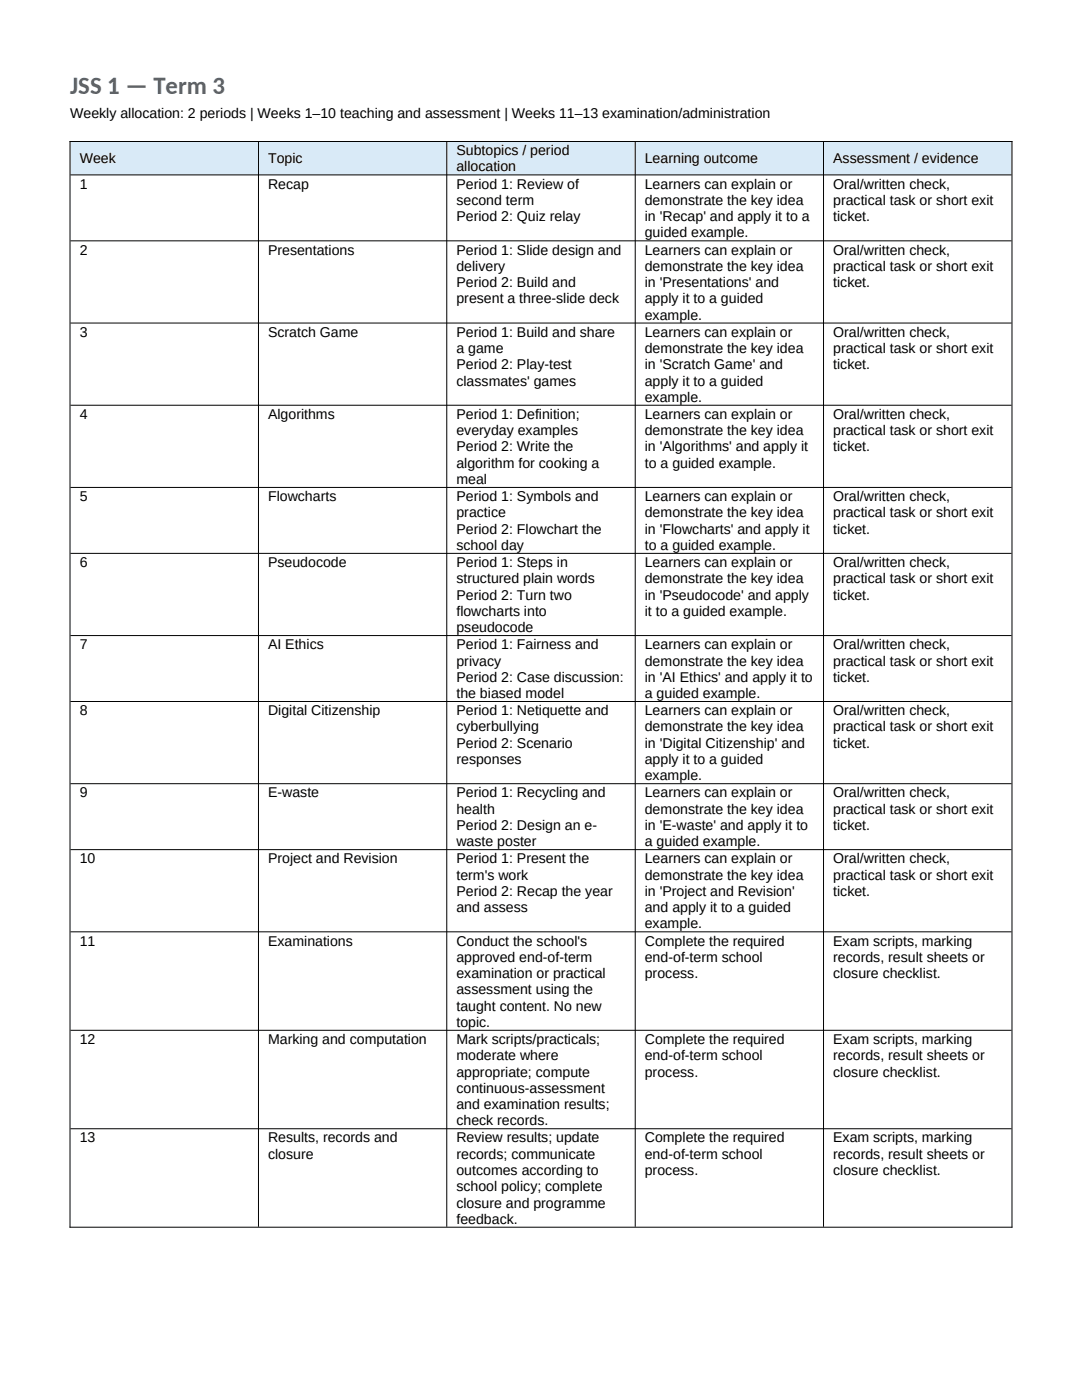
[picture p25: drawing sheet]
<svg xmlns="http://www.w3.org/2000/svg" width="216mm" height="279mm" viewBox="0 0 216 279" stroke-linecap="round" stroke-linejoin="round" font-family="sans-serif">
<defs><g id="words">
<text font-size="4.9" fill="#365f91" x="14" y="18.7">JSS 1 — Term 3</text>
<g font-size="2.8">
<text x="14" y="23.5">Weekly allocation: 2 periods | Weeks 1–10 teaching and assessment | Weeks 11–13 examination/administration</text>
<text x="15.9" y="32.6">Week</text>
<text x="53.5" y="32.6">Topic</text>
<text x="91.1" y="31">Subtopics / period</text>
<text x="91.1" y="34.2">allocation</text>
<text x="128.7" y="32.6">Learning outcome</text>
<text x="166.3" y="32.6">Assessment / evidence</text>
<text x="15.9" y="37.6">1</text>
<text x="53.5" y="37.6">Recap</text>
<text x="91.1" y="37.6">Period 1: Review of</text>
<text x="91.1" y="40.9">second term</text>
<text x="128.7" y="37.6">Learners can explain or</text>
<text x="128.7" y="40.9">demonstrate the key idea</text>
<text x="166.3" y="37.6">Oral/written check,</text>
<text x="166.3" y="40.9">practical task or short exit</text>
<text x="91.1" y="44.1">Period 2: Quiz relay</text>
<text x="128.7" y="44.1">in 'Recap' and apply it to a</text>
<text x="128.7" y="47.4">guided example.</text>
<text x="166.3" y="44.1">ticket.</text>
<text x="15.9" y="50.8">2</text>
<text x="53.5" y="50.8">Presentations</text>
<text x="91.1" y="50.8">Period 1: Slide design and</text>
<text x="128.7" y="50.8">Learners can explain or</text>
<text x="166.3" y="50.8">Oral/written check,</text>
<text x="91.1" y="54">delivery</text>
<text x="91.1" y="57.3">Period 2: Build and</text>
<text x="128.7" y="54">demonstrate the key idea</text>
<text x="128.7" y="57.3">in 'Presentations' and</text>
<text x="166.3" y="54">practical task or short exit</text>
<text x="166.3" y="57.3">ticket.</text>
<text x="91.1" y="60.5">present a three-slide deck</text>
<text x="128.7" y="60.5">apply it to a guided</text>
<text x="128.7" y="63.8">example.</text>
<text x="15.9" y="67.2">3</text>
<text x="53.5" y="67.2">Scratch Game</text>
<text x="91.1" y="67.2">Period 1: Build and share</text>
<text x="91.1" y="70.4">a game</text>
<text x="128.7" y="67.2">Learners can explain or</text>
<text x="128.7" y="70.4">demonstrate the key idea</text>
<text x="166.3" y="67.2">Oral/written check,</text>
<text x="166.3" y="70.4">practical task or short exit</text>
<text x="91.1" y="73.7">Period 2: Play-test</text>
<text x="91.1" y="76.9">classmates' games</text>
<text x="128.7" y="73.7">in 'Scratch Game' and</text>
<text x="128.7" y="76.9">apply it to a guided</text>
<text x="166.3" y="73.7">ticket.</text>
<text x="15.9" y="83.6">4</text>
<text x="53.5" y="83.6">Algorithms</text>
<text x="91.1" y="83.6">Period 1: Definition;</text>
<text x="128.7" y="80.2">example.</text>
<text x="128.7" y="83.6">Learners can explain or</text>
<text x="166.3" y="83.6">Oral/written check,</text>
<text x="91.1" y="86.9">everyday examples</text>
<text x="128.7" y="86.9">demonstrate the key idea</text>
<text x="166.3" y="86.9">practical task or short exit</text>
<text x="91.1" y="90.1">Period 2: Write the</text>
<text x="91.1" y="93.3">algorithm for cooking a</text>
<text x="128.7" y="90.1">in 'Algorithms' and apply it</text>
<text x="128.7" y="93.3">to a guided example.</text>
<text x="166.3" y="90.1">ticket.</text>
<text x="15.9" y="100">5</text>
<text x="53.5" y="100">Flowcharts</text>
<text x="91.1" y="96.6">meal</text>
<text x="91.1" y="100">Period 1: Symbols and</text>
<text x="128.7" y="100">Learners can explain or</text>
<text x="166.3" y="100">Oral/written check,</text>
<text x="91.1" y="103.3">practice</text>
<text x="91.1" y="106.5">Period 2: Flowchart the</text>
<text x="128.7" y="103.3">demonstrate the key idea</text>
<text x="128.7" y="106.5">in 'Flowcharts' and apply it</text>
<text x="166.3" y="103.3">practical task or short exit</text>
<text x="166.3" y="106.5">ticket.</text>
<text x="15.9" y="113.2">6</text>
<text x="53.5" y="113.2">Pseudocode</text>
<text x="91.1" y="109.7">school day</text>
<text x="91.1" y="113.2">Period 1: Steps in</text>
<text x="128.7" y="109.7">to a guided example.</text>
<text x="128.7" y="113.2">Learners can explain or</text>
<text x="166.3" y="113.2">Oral/written check,</text>
<text x="91.1" y="116.4">structured plain words</text>
<text x="91.1" y="119.7">Period 2: Turn two</text>
<text x="128.7" y="116.4">demonstrate the key idea</text>
<text x="128.7" y="119.7">in 'Pseudocode' and apply</text>
<text x="166.3" y="116.4">practical task or short exit</text>
<text x="166.3" y="119.7">ticket.</text>
<text x="91.1" y="122.9">flowcharts into</text>
<text x="128.7" y="122.9">it to a guided example.</text>
<text x="15.9" y="129.6">7</text>
<text x="53.5" y="129.6">AI Ethics</text>
<text x="91.1" y="126.2">pseudocode</text>
<text x="91.1" y="129.6">Period 1: Fairness and</text>
<text x="128.7" y="129.6">Learners can explain or</text>
<text x="166.3" y="129.6">Oral/written check,</text>
<text x="91.1" y="132.8">privacy</text>
<text x="91.1" y="136.1">Period 2: Case discussion:</text>
<text x="128.7" y="132.8">demonstrate the key idea</text>
<text x="128.7" y="136.1">in 'AI Ethics' and apply it to</text>
<text x="166.3" y="132.8">practical task or short exit</text>
<text x="166.3" y="136.1">ticket.</text>
<text x="15.9" y="142.7">8</text>
<text x="53.5" y="142.7">Digital Citizenship</text>
<text x="91.1" y="139.3">the biased model</text>
<text x="91.1" y="142.7">Period 1: Netiquette and</text>
<text x="128.7" y="139.3">a guided example.</text>
<text x="128.7" y="142.7">Learners can explain or</text>
<text x="166.3" y="142.7">Oral/written check,</text>
<text x="91.1" y="146">cyberbullying</text>
<text x="91.1" y="149.2">Period 2: Scenario</text>
<text x="128.7" y="146">demonstrate the key idea</text>
<text x="128.7" y="149.2">in 'Digital Citizenship' and</text>
<text x="166.3" y="146">practical task or short exit</text>
<text x="166.3" y="149.2">ticket.</text>
<text x="91.1" y="152.5">responses</text>
<text x="128.7" y="152.5">apply it to a guided</text>
<text x="128.7" y="155.7">example.</text>
<text x="15.9" y="159.1">9</text>
<text x="53.5" y="159.1">E-waste</text>
<text x="91.1" y="159.1">Period 1: Recycling and</text>
<text x="128.7" y="159.1">Learners can explain or</text>
<text x="166.3" y="159.1">Oral/written check,</text>
<text x="91.1" y="162.4">health</text>
<text x="91.1" y="165.6">Period 2: Design an e-</text>
<text x="128.7" y="162.4">demonstrate the key idea</text>
<text x="128.7" y="165.6">in 'E-waste' and apply it to</text>
<text x="166.3" y="162.4">practical task or short exit</text>
<text x="166.3" y="165.6">ticket.</text>
<text x="15.9" y="172.3">10</text>
<text x="53.5" y="172.3">Project and Revision</text>
<text x="91.1" y="168.9">waste poster</text>
<text x="91.1" y="172.3">Period 1: Present the</text>
<text x="128.7" y="168.9">a guided example.</text>
<text x="128.7" y="172.3">Learners can explain or</text>
<text x="166.3" y="172.3">Oral/written check,</text>
<text x="91.1" y="175.5">term's work</text>
<text x="91.1" y="178.8">Period 2: Recap the year</text>
<text x="128.7" y="175.5">demonstrate the key idea</text>
<text x="128.7" y="178.8">in 'Project and Revision'</text>
<text x="166.3" y="175.5">practical task or short exit</text>
<text x="166.3" y="178.8">ticket.</text>
<text x="91.1" y="182">and assess</text>
<text x="128.7" y="182">and apply it to a guided</text>
<text x="128.7" y="185.3">example.</text>
<text x="15.9" y="188.7">11</text>
<text x="53.5" y="188.7">Examinations</text>
<text x="91.1" y="188.7">Conduct the school's</text>
<text x="91.1" y="191.9">approved end-of-term</text>
<text x="128.7" y="188.7">Complete the required</text>
<text x="128.7" y="191.9">end-of-term school</text>
<text x="166.3" y="188.7">Exam scripts, marking</text>
<text x="166.3" y="191.9">records, result sheets or</text>
<text x="91.1" y="195.2">examination or practical</text>
<text x="128.7" y="195.2">process.</text>
<text x="166.3" y="195.2">closure checklist.</text>
<text x="91.1" y="198.4">assessment using the</text>
<text x="91.1" y="201.7">taught content. No new</text>
<text x="15.9" y="208.4">12</text>
<text x="53.5" y="208.4">Marking and computation</text>
<text x="91.1" y="204.9">topic.</text>
<text x="91.1" y="208.4">Mark scripts/practicals;</text>
<text x="128.7" y="208.4">Complete the required</text>
<text x="166.3" y="208.4">Exam scripts, marking</text>
<text x="91.1" y="211.6">moderate where</text>
<text x="91.1" y="214.8">appropriate; compute</text>
<text x="128.7" y="211.6">end-of-term school</text>
<text x="128.7" y="214.8">process.</text>
<text x="166.3" y="211.6">records, result sheets or</text>
<text x="166.3" y="214.8">closure checklist.</text>
<text x="91.1" y="218.1">continuous-assessment</text>
<text x="91.1" y="221.3">and examination results;</text>
<text x="91.1" y="224.6">check records.</text>
<text x="15.9" y="228">13</text>
<text x="53.5" y="228">Results, records and</text>
<text x="53.5" y="231.2">closure</text>
<text x="91.1" y="228">Review results; update</text>
<text x="91.1" y="231.2">records; communicate</text>
<text x="128.7" y="228">Complete the required</text>
<text x="128.7" y="231.2">end-of-term school</text>
<text x="166.3" y="228">Exam scripts, marking</text>
<text x="166.3" y="231.2">records, result sheets or</text>
<text x="91.1" y="234.5">outcomes according to</text>
<text x="91.1" y="237.7">school policy; complete</text>
<text x="128.7" y="234.5">process.</text>
<text x="166.3" y="234.5">closure checklist.</text>
<text x="91.1" y="241">closure and programme</text>
<text x="91.1" y="244.2">feedback.</text>
</g>
</g></defs>
<g fill="#d9eaf7">
<path d="M14 28.2h37.6v6.6h-37.6z" fill-rule="evenodd"/>
<path d="M51.6 28.2h37.5v6.6h-37.5z" fill-rule="evenodd"/>
<path d="M89.1 28.2h37.6v6.6h-37.6z" fill-rule="evenodd"/>
<path d="M126.8 28.2h37.5v6.6h-37.5z" fill-rule="evenodd"/>
<path d="M164.3 28.2h37.6v6.6h-37.6z" fill-rule="evenodd"/>
<path d="M14 28.2h37.6v6.6h-37.6z" fill-rule="evenodd"/>
<path d="M51.6 28.2h37.5v6.6h-37.5z" fill-rule="evenodd"/>
<path d="M89.1 28.2h37.6v6.6h-37.6z" fill-rule="evenodd"/>
<path d="M126.8 28.2h37.5v6.6h-37.5z" fill-rule="evenodd"/>
<path d="M164.3 28.2h37.6v6.6h-37.6z" fill-rule="evenodd"/>
</g>
<g fill="none" stroke="#000" stroke-width=".2">
<path d="M13.9 28.2h188.1M14 28.2v216.8M14.1 34.9h187.7M51.6 28.3v216.5M89.1 28.3v216.5M126.8 28.3v216.5M164.3 28.3v216.5M201.9 28.2v216.8M14.1 48.1h187.7M14.1 64.5h187.7M14.1 80.9h187.7M14.1 97.3h187.7"/>
<path d="M14.1 110.4h187.7M14.1 126.8h187.7M14.1 140h187.7M14.1 156.4h187.7M14.1 169.6h187.7M14.1 186h187.7M14.1 205.6h187.7M14.1 225.3h187.7M13.9 244.9h188.1"/>
</g>
<use href="#words"/>
</svg>
